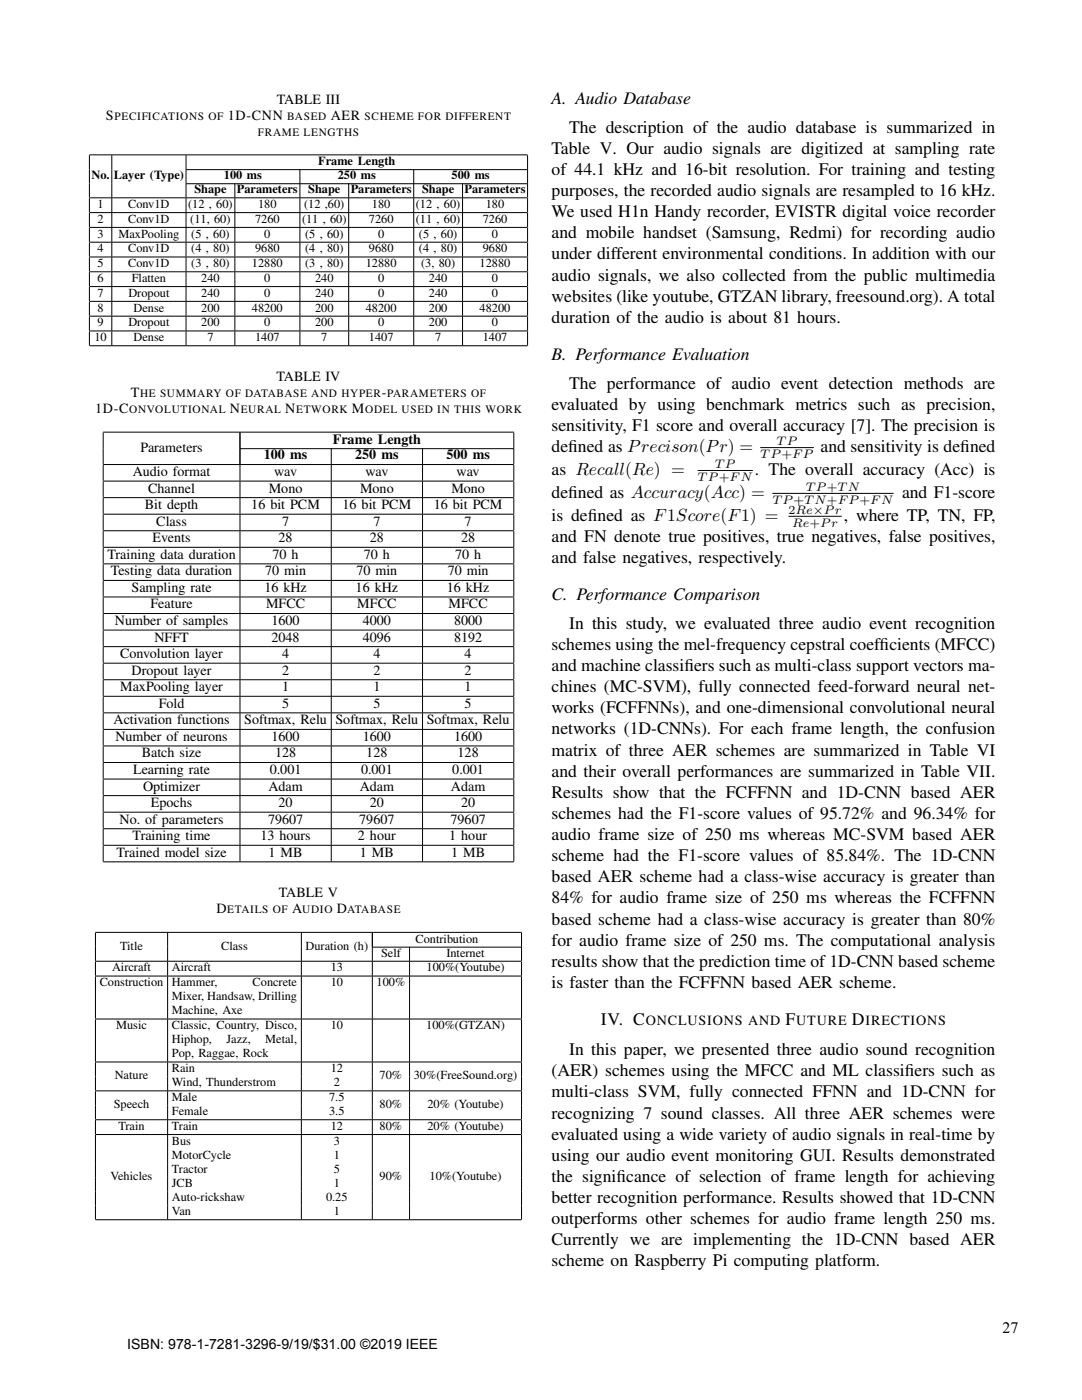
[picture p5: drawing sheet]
<svg xmlns="http://www.w3.org/2000/svg" width="216mm" height="279mm" viewBox="0 0 216 279" stroke-linecap="round" stroke-linejoin="round" font-family="sans-serif">
<defs><g id="words">
<g font-size="3.5">
<text x="110.1" y="20.8">A. Audio Database</text>
<text x="113.6" y="26.5">The description of the audio database is summarized in</text>
<text x="110.1" y="30.7">Table V. Our audio signals are digitized at sampling rate</text>
<text x="110.1" y="34.9">of 44.1 kHz and 16-bit resolution. For training and testing</text>
<text x="110.1" y="39.1">purposes, the recorded audio signals are resampled to 16 kHz.</text>
<text x="110.1" y="43.3">We used H1n Handy recorder, EVISTR digital voice recorder</text>
<text x="110.1" y="47.6">and mobile handset (Samsung, Redmi) for recording audio</text>
<text x="110.1" y="51.8">under different environmental conditions. In addition with our</text>
<text x="110.1" y="56">audio signals, we also collected from the public multimedia</text>
<text x="110.1" y="60.2">websites (like youtube, GTZAN library, freesound.org). A total</text>
<text x="110.1" y="64.4">duration of the audio is about 81 hours.</text>
<text x="110.1" y="71.9">B. Performance Evaluation</text>
<text x="113.6" y="77.6">The performance of audio event detection methods are</text>
<text x="110.1" y="81.8">evaluated by using benchmark metrics such as precision,</text>
<text x="110.1" y="86">sensitivity, F1 score and overall accuracy [7]. The precision is</text>
<text x="110.1" y="90.2">def</text>
<text x="110.1" y="94.8">as Recall(Re) =</text>
<text x="113.4" y="90.2">ined as Precison(Pr) =</text>
<text x="150.6" y="94.8">. The overall accuracy (Acc) is</text>
<text x="163.7" y="90.2">and sensitivity is def</text>
<text x="191.6" y="90.2">ined</text>
<text x="110.1" y="99.3">def</text>
<text x="113.4" y="99.3">ined as Accuracy(Acc) =</text>
<text x="180" y="99.3">and F1-score</text>
<text x="110.1" y="103.9">is def</text>
<text x="117.3" y="103.9">ined as F1Score(F1) =</text>
<text x="168.4" y="103.9">, where TP, TN, FP,</text>
<text x="110.1" y="108.1">and FN denote true positives, true negatives, false positives,</text>
<text x="110.1" y="112.4">and false negatives, respectively.</text>
<text x="110.1" y="119.8">C. Performance Comparison</text>
<text x="113.6" y="125.5">In this study, we evaluated three audio event recognition</text>
<text x="110.1" y="129.7">schemes using the mel-frequency cepstral coeff</text>
<text x="175.5" y="129.7">icients (MFCC)</text>
<text x="110.1" y="133.9">and machine classif</text>
<text x="136.6" y="133.9">iers such as multi-class support vectors ma-</text>
<text x="110.1" y="138.1">chines (MC-SVM), fully connected feed-forward neural net-</text>
<text x="110.1" y="142.4">works (FCFFNNs), and one-dimensional convolutional neural</text>
<text x="110.1" y="146.6">networks (1D-CNNs). For each frame length, the confusion</text>
<text x="110.1" y="150.8">matrix of three AER schemes are summarized in Table VI</text>
<text x="110.1" y="155">and their overall performances are summarized in Table VII.</text>
<text x="110.1" y="159.2">Results show that the FCFFNN and 1D-CNN based AER</text>
<text x="110.1" y="163.4">schemes had the F1-score values of 95.72% and 96.34% for</text>
<text x="110.1" y="167.7">audio frame size of 250 ms whereas MC-SVM based AER</text>
<text x="110.1" y="171.9">scheme had the F1-score values of 85.84%. The 1D-CNN</text>
<text x="110.1" y="176.1">based AER scheme had a class-wise accuracy is greater than</text>
<text x="110.1" y="180.3">84% for audio frame size of 250 ms whereas the FCFFNN</text>
<text x="110.1" y="184.5">based scheme had a class-wise accuracy is greater than 80%</text>
<text x="110.1" y="188.7">for audio frame size of 250 ms. The computational analysis</text>
<text x="110.1" y="193">results show that the prediction time of 1D-CNN based scheme</text>
<text x="110.1" y="197.2">is faster than the FCFFNN based AER scheme.</text>
<text x="119.9" y="204.6">IV. C</text>
<text x="156.8" y="204.6">F</text>
<text x="170" y="204.6">D</text>
<text x="110.1" y="214.8">(AER) schemes using the MFCC and ML classif</text>
<text x="113.6" y="210.6">In this paper, we presented three audio sound recognition</text>
<text x="180.5" y="214.8">iers such as</text>
<text x="110.1" y="219">multi-class SVM, fully connected FFNN and 1D-CNN for</text>
<text x="110.1" y="223.2">recognizing 7 sound classes. All three AER schemes were</text>
<text x="110.1" y="227.4">evaluated using a wide variety of audio signals in real-time by</text>
<text x="110.1" y="231.7">using our audio event monitoring GUI. Results demonstrated</text>
<text x="110.1" y="235.9">the signif</text>
<text x="123" y="235.9">icance of selection of frame length for achieving</text>
<text x="110.1" y="240.1">better recognition performance. Results showed that 1D-CNN</text>
<text x="110.1" y="244.3">outperforms other schemes for audio frame length 250 ms.</text>
<text x="110.1" y="248.5">Currently we are implementing the 1D-CNN based AER</text>
<text x="110.1" y="252.7">scheme on Raspberry Pi computing platform.</text>
</g>
<text font-size="3.2" x="200" y="266">27</text>
<g font-size="2.8">
<text x="21.1" y="23.9">S</text>
<text x="45.4" y="23.9">1D-CNN</text>
<text x="55.3" y="20.8">TABLE III</text>
<text x="66" y="23.9">AER</text>
<text x="55.2" y="76.1">TABLE IV</text>
<text x="19" y="82.4">1D-C</text>
<text x="26.1" y="79.3">T</text>
<text x="45.9" y="82.4">N</text>
<text x="56.9" y="82.4">N</text>
<text x="70.2" y="82.4">M</text>
<text x="76.2" y="79.3">-</text>
<text x="66.4" y="88.5">Frame Length</text>
<text x="26.5" y="95">Audio format</text>
<text x="28" y="90.1">Parameters</text>
<text x="52.6" y="91.7">100 ms</text>
<text x="54.7" y="95">wav</text>
<text x="70.9" y="91.7">250 ms</text>
<text x="72.9" y="95">wav</text>
<text x="89.1" y="91.7">500 ms</text>
<text x="91.1" y="95">wav</text>
<text x="28.9" y="101.6">Bit depth</text>
<text x="29.6" y="98.3">Channel</text>
<text x="50.1" y="101.6">16 bit PCM</text>
<text x="53.6" y="98.3">Mono</text>
<text x="68.4" y="101.6">16 bit PCM</text>
<text x="71.8" y="98.3">Mono</text>
<text x="86.6" y="101.6">16 bit PCM</text>
<text x="90.1" y="98.3">Mono</text>
<text x="31.2" y="104.9">Class</text>
<text x="56.3" y="104.9">7</text>
<text x="74.5" y="104.9">7</text>
<text x="92.7" y="104.9">7</text>
<text x="21.4" y="111.5">Training data duration</text>
<text x="30.4" y="108.2">Events</text>
<text x="54.4" y="111.5">70 h</text>
<text x="55.6" y="108.2">28</text>
<text x="72.6" y="111.5">70 h</text>
<text x="73.8" y="108.2">28</text>
<text x="90.8" y="111.5">70 h</text>
<text x="92" y="108.2">28</text>
<text x="22.1" y="114.8">Testing data duration</text>
<text x="26.2" y="118.1">Sampling rate</text>
<text x="52.8" y="118.1">16 kHz</text>
<text x="52.9" y="114.8">70 min</text>
<text x="71" y="118.1">16 kHz</text>
<text x="71.1" y="114.8">70 min</text>
<text x="89.2" y="118.1">16 kHz</text>
<text x="89.3" y="114.8">70 min</text>
<text x="22.9" y="124.7">Number of samples</text>
<text x="30" y="121.4">Feature</text>
<text x="53.1" y="121.4">MFCC</text>
<text x="54.2" y="124.7">1600</text>
<text x="71.3" y="121.4">MFCC</text>
<text x="72.4" y="124.7">4000</text>
<text x="89.5" y="121.4">MFCC</text>
<text x="90.6" y="124.7">8000</text>
<text x="24" y="131.3">Convolution layer</text>
<text x="30.8" y="128">NFFT</text>
<text x="54.2" y="128">2048</text>
<text x="56.3" y="131.3">4</text>
<text x="72.4" y="128">4096</text>
<text x="74.5" y="131.3">4</text>
<text x="90.6" y="128">8192</text>
<text x="92.7" y="131.3">4</text>
<text x="24" y="137.9">MaxPooling layer</text>
<text x="26.2" y="134.6">Dropout layer</text>
<text x="56.3" y="134.6">2</text>
<text x="56.3" y="137.9">1</text>
<text x="74.5" y="134.6">2</text>
<text x="74.5" y="137.9">1</text>
<text x="92.7" y="134.6">2</text>
<text x="92.7" y="137.9">1</text>
<text x="31.7" y="141.2">Fold</text>
<text x="56.3" y="141.2">5</text>
<text x="74.5" y="141.2">5</text>
<text x="92.7" y="141.2">5</text>
<text x="22.6" y="144.5">Activation functions</text>
<text x="23" y="147.9">Number of neurons</text>
<text x="48.7" y="144.5">Softmax, Relu</text>
<text x="54.2" y="147.9">1600</text>
<text x="66.9" y="144.5">Softmax, Relu</text>
<text x="72.4" y="147.9">1600</text>
<text x="85.2" y="144.5">Softmax, Relu</text>
<text x="90.6" y="147.9">1600</text>
<text x="26.6" y="154.5">Learning rate</text>
<text x="28.3" y="151.2">Batch size</text>
<text x="53.8" y="154.5">0.001</text>
<text x="54.9" y="151.2">128</text>
<text x="72" y="154.5">0.001</text>
<text x="73.1" y="151.2">128</text>
<text x="90.3" y="154.5">0.001</text>
<text x="91.3" y="151.2">128</text>
<text x="28.5" y="157.8">Optimizer</text>
<text x="30.1" y="161.1">Epochs</text>
<text x="53.6" y="157.8">Adam</text>
<text x="55.6" y="161.1">20</text>
<text x="71.8" y="157.8">Adam</text>
<text x="73.8" y="161.1">20</text>
<text x="90" y="157.8">Adam</text>
<text x="92" y="161.1">20</text>
<text x="23.8" y="164.4">No. of parameters</text>
<text x="26.5" y="167.7">Training time</text>
<text x="52" y="167.7">13 hours</text>
<text x="53.5" y="164.4">79607</text>
<text x="71.4" y="167.7">2 hour</text>
<text x="71.7" y="164.4">79607</text>
<text x="89.6" y="167.7">1 hour</text>
<text x="89.9" y="164.4">79607</text>
<text x="23.2" y="171">Trained model size</text>
<text x="53.6" y="171">1 MB</text>
<text x="71.8" y="171">1 MB</text>
<text x="90" y="171">1 MB</text>
<text x="55.7" y="179.1">TABLE V</text>
<text x="43.2" y="182.3">D</text>
<text x="58.3" y="182.3">A</text>
<text x="67.2" y="182.3">D</text>
<text x="128.8" y="204.6">ONCLUSIONS AND</text>
<text x="158.9" y="204.6">UTURE</text>
<text x="172.7" y="204.6">IRECTIONS</text>
<text x="25.4" y="269.2">ISBN: 978-1-7281-3296-9/19/$31.00 ©2019 IEEE</text>
</g>
<g font-size="2.5">
<text x="18.3" y="35.8">No.</text>
<text x="22.7" y="35.8">Layer (Type)</text>
<text x="44.7" y="35.8">100 ms</text>
<text x="63.5" y="32.9">Frame Length</text>
<text x="67.4" y="35.8">250 ms</text>
<text x="90.1" y="35.8">500 ms</text>
<text x="19.5" y="41.5">1</text>
<text x="25.6" y="41.5">Conv1D</text>
<text x="37.5" y="41.5">(12 , 60)</text>
<text x="38.8" y="38.6">Shape</text>
<text x="47.3" y="38.6">Parameters</text>
<text x="51.5" y="41.5">180</text>
<text x="60.7" y="41.5">(12 ,60)</text>
<text x="61.5" y="38.6">Shape</text>
<text x="70" y="38.6">Parameters</text>
<text x="74.2" y="41.5">180</text>
<text x="83" y="41.5">(12 , 60)</text>
<text x="84.2" y="38.6">Shape</text>
<text x="92.7" y="38.6">Parameters</text>
<text x="96.9" y="41.5">180</text>
<text x="19.5" y="44.5">2</text>
<text x="19.5" y="47.4">3</text>
<text x="23.6" y="47.4">MaxPooling</text>
<text x="25.6" y="44.5">Conv1D</text>
<text x="38" y="44.5">(11, 60)</text>
<text x="38.2" y="47.4">(5 , 60)</text>
<text x="50.9" y="44.5">7260</text>
<text x="52.7" y="47.4">0</text>
<text x="60.3" y="44.5">(11 , 60)</text>
<text x="60.9" y="47.4">(5 , 60)</text>
<text x="73.6" y="44.5">7260</text>
<text x="75.5" y="47.4">0</text>
<text x="83" y="44.5">(11 , 60)</text>
<text x="83.6" y="47.4">(5 , 60)</text>
<text x="96.3" y="44.5">7260</text>
<text x="98.2" y="47.4">0</text>
<text x="19.5" y="50.4">4</text>
<text x="19.5" y="53.3">5</text>
<text x="25.6" y="50.4">Conv1D</text>
<text x="25.6" y="53.3">Conv1D</text>
<text x="38.2" y="50.4">(4 , 80)</text>
<text x="38.2" y="53.3">(3 , 80)</text>
<text x="50.3" y="53.3">12880</text>
<text x="50.9" y="50.4">9680</text>
<text x="60.9" y="50.4">(4 , 80)</text>
<text x="60.9" y="53.3">(3 , 80)</text>
<text x="73" y="53.3">12880</text>
<text x="73.6" y="50.4">9680</text>
<text x="83.6" y="50.4">(4 , 80)</text>
<text x="84" y="53.3">(3, 80)</text>
<text x="95.7" y="53.3">12880</text>
<text x="96.3" y="50.4">9680</text>
<text x="19.5" y="56.3">6</text>
<text x="19.5" y="59.2">7</text>
<text x="25.6" y="59.2">Dropout</text>
<text x="26.3" y="56.3">Flatten</text>
<text x="40.1" y="56.3">240</text>
<text x="40.1" y="59.2">240</text>
<text x="52.7" y="56.3">0</text>
<text x="52.7" y="59.2">0</text>
<text x="62.9" y="56.3">240</text>
<text x="62.9" y="59.2">240</text>
<text x="75.5" y="56.3">0</text>
<text x="75.5" y="59.2">0</text>
<text x="85.6" y="56.3">240</text>
<text x="85.6" y="59.2">240</text>
<text x="98.2" y="56.3">0</text>
<text x="98.2" y="59.2">0</text>
<text x="19.5" y="62.2">8</text>
<text x="19.5" y="65.1">9</text>
<text x="25.6" y="65.1">Dropout</text>
<text x="26.6" y="62.2">Dense</text>
<text x="40.1" y="62.2">200</text>
<text x="40.1" y="65.1">200</text>
<text x="50.3" y="62.2">48200</text>
<text x="52.7" y="65.1">0</text>
<text x="62.9" y="62.2">200</text>
<text x="62.9" y="65.1">200</text>
<text x="73" y="62.2">48200</text>
<text x="75.5" y="65.1">0</text>
<text x="85.6" y="62.2">200</text>
<text x="85.6" y="65.1">200</text>
<text x="95.7" y="62.2">48200</text>
<text x="98.2" y="65.1">0</text>
<text x="18.8" y="68.1">10</text>
<text x="26.6" y="68.1">Dense</text>
<text x="41.4" y="68.1">7</text>
<text x="50.9" y="68.1">1407</text>
<text x="64.1" y="68.1">7</text>
<text x="73.6" y="68.1">1407</text>
<text x="86.8" y="68.1">7</text>
<text x="96.3" y="68.1">1407</text>
<text x="154.9" y="88.8">TP</text>
<text x="139.2" y="96">TP+FN</text>
<text x="142.6" y="93.4">TP</text>
<text x="151.7" y="91.4">TP+FP</text>
<text x="154.1" y="100.6">TP+TN+FP+FN</text>
<text x="160.8" y="98">TP+TN</text>
<text x="157.3" y="102.5">2Re×Pr</text>
<text x="158.1" y="105.1">Re+Pr</text>
<text x="24" y="189.5">Title</text>
<text x="44.1" y="189.5">Class</text>
<text x="61" y="189.5">Duration (h)</text>
<text x="76" y="190.9">Self</text>
<text x="82.9" y="188.1">Contribution</text>
<text x="89.1" y="190.9">Internet</text>
<text x="19.9" y="196.8">Construction</text>
<text x="22.4" y="193.9">Aircraft</text>
<text x="34.3" y="193.9">Aircraft</text>
<text x="34.3" y="196.8">Hammer,</text>
<text x="50.4" y="196.8">Concrete</text>
<text x="66" y="193.9">13</text>
<text x="66" y="196.8">10</text>
<text x="75.1" y="196.8">100%</text>
<text x="85.1" y="193.9">100%(Youtube)</text>
<text x="34.3" y="199.6">Mixer, Handsaw, Drilling</text>
<text x="34.3" y="202.5">Machine, Axe</text>
<text x="23.2" y="205.4">Music</text>
<text x="34.3" y="205.4">Classic, Country, Disco,</text>
<text x="34.3" y="208.2">Hiphop,</text>
<text x="45.2" y="208.2">Jazz,</text>
<text x="52.9" y="208.2">Metal,</text>
<text x="66" y="205.4">10</text>
<text x="85" y="205.4">100%(GTZAN)</text>
<text x="22.9" y="215.4">Nature</text>
<text x="34.3" y="211">Pop, Raggae, Rock</text>
<text x="34.3" y="214">Rain</text>
<text x="66" y="214">12</text>
<text x="75.8" y="215.4">70%</text>
<text x="82.6" y="215.4">30%(FreeSound.org)</text>
<text x="22.7" y="221.1">Speech</text>
<text x="34.3" y="216.8">Wind, Thunderstrom</text>
<text x="34.3" y="219.7">Male</text>
<text x="65.7" y="219.7">7.5</text>
<text x="66.6" y="216.8">2</text>
<text x="75.8" y="221.1">80%</text>
<text x="85.3" y="221.1">20% (Youtube)</text>
<text x="23.6" y="225.5">Train</text>
<text x="34.3" y="222.6">Female</text>
<text x="34.3" y="225.5">Train</text>
<text x="65.7" y="222.6">3.5</text>
<text x="66" y="225.5">12</text>
<text x="75.8" y="225.5">80%</text>
<text x="85.3" y="225.5">20% (Youtube)</text>
<text x="34.3" y="228.5">Bus</text>
<text x="34.3" y="231.3">MotorCycle</text>
<text x="66.6" y="228.5">3</text>
<text x="66.6" y="231.3">1</text>
<text x="22.1" y="235.5">Vehicles</text>
<text x="34.3" y="234.1">Tractor</text>
<text x="34.3" y="236.9">JCB</text>
<text x="34.3" y="239.7">Auto-rickshaw</text>
<text x="65.1" y="239.7">0.25</text>
<text x="66.6" y="234.1">5</text>
<text x="66.6" y="236.9">1</text>
<text x="75.8" y="235.5">90%</text>
<text x="85.7" y="235.5">10%(Youtube)</text>
<text x="34.3" y="242.5">Van</text>
<text x="66.6" y="242.5">1</text>
</g>
<g font-size="2.2">
<text x="22.8" y="23.9">PECIFICATIONS OF</text>
<text x="57.3" y="23.9">BASED</text>
<text x="72.7" y="23.9">SCHEME FOR DIFFERENT</text>
<text x="51.4" y="27.1">FRAME LENGTHS</text>
<text x="25.8" y="82.4">ONVOLUTIONAL</text>
<text x="27.9" y="79.3">HE SUMMARY OF DATABASE AND HYPER PARAMETERS OF</text>
<text x="48" y="82.4">EURAL</text>
<text x="59.1" y="82.4">ETWORK</text>
<text x="72.9" y="82.4">ODEL USED IN THIS WORK</text>
<text x="45.4" y="182.3">ETAILS OF</text>
<text x="60.3" y="182.3">UDIO</text>
<text x="69.3" y="182.3">ATABASE</text>
</g>
</g></defs>
<g fill="none" stroke="#000" stroke-width=".2">
<path d="M17.8 30.9h87.5M17.8 31v8.4M17.8 39.6v2.8M17.8 39.5h87.5M22.3 31v8.4M22.3 39.6v2.8M37.1 31v8.4M37.1 39.6v2.8M37.1 33.9h68.2M37.1 36.7h68.2M46.9 36.6v2.8M46.9 39.6v2.8"/>
<path d="M59.8 39.6v2.8M59.8 33.8v5.6M69.6 36.6v2.8M69.6 39.6v2.8M82.6 39.6v2.8M82.6 33.8v5.6M92.3 36.6v2.8M92.3 39.6v2.8M105.3 31v8.4M105.3 39.6v2.8M17.8 42.5v2.8M17.8 45.5v2.8"/>
<path d="M17.8 48.4v2.8M17.8 51.4v2.8M17.8 54.3v2.8M17.8 57.3v2.8M17.8 42.4h87.5M17.8 45.4h87.5M17.8 48.3h87.5M17.8 51.3h87.5M17.8 54.2h87.5M17.8 57.2h87.5M22.3 42.5v2.8M22.3 45.5v2.8"/>
<path d="M22.3 48.4v2.8M22.3 51.4v2.8M22.3 54.3v2.8M22.3 57.3v2.8M37.1 42.5v2.8M37.1 45.5v2.8M37.1 48.4v2.8M37.1 51.4v2.8M37.1 54.3v2.8M37.1 57.3v2.8M46.9 42.5v2.8M46.9 45.5v2.8"/>
<path d="M46.9 48.4v2.8M46.9 51.4v2.8M46.9 54.3v2.8M46.9 57.3v2.8M59.8 42.5v2.8M59.8 45.5v2.8M59.8 48.4v2.8M59.8 51.4v2.8M59.8 54.3v2.8M59.8 57.3v2.8M69.6 42.5v2.8M69.6 45.5v2.8"/>
<path d="M69.6 48.4v2.8M69.6 51.4v2.8M69.6 54.3v2.8M69.6 57.3v2.8M82.6 42.5v2.8M82.6 45.5v2.8M82.6 48.4v2.8M82.6 51.4v2.8M82.6 54.3v2.8M82.6 57.3v2.8M92.3 42.5v2.8M92.3 45.5v2.8"/>
<path d="M92.3 48.4v2.8M92.3 51.4v2.8M92.3 54.3v2.8M92.3 57.3v2.8M105.3 42.5v2.8M105.3 45.5v2.8M105.3 48.4v2.8M105.3 51.4v2.8M105.3 54.3v2.8M105.3 57.3v2.8M17.8 60.2v2.8M17.8 63.2v2.8"/>
<path d="M17.8 66.1v2.8M17.8 60.1h87.5M17.8 63.1h87.5M17.8 66.1h87.5M17.8 69h87.5M22.3 60.2v2.8M22.3 63.2v2.8M22.3 66.1v2.8M37.1 60.2v2.8M37.1 63.2v2.8M37.1 66.1v2.8M46.9 60.2v2.8"/>
<path d="M46.9 63.2v2.8M46.9 66.1v2.8M59.8 60.2v2.8M59.8 63.2v2.8M59.8 66.1v2.8M69.6 60.2v2.8M69.6 63.2v2.8M69.6 66.1v2.8M82.6 60.2v2.8M82.6 63.2v2.8M82.6 66.1v2.8M92.3 60.2v2.8"/>
<path d="M92.3 63.2v2.8M92.3 66.1v2.8M105.3 60.2v2.8M105.3 63.2v2.8M105.3 66.1v2.8M20.6 92.8v3.1M20.6 96.1v3.1M20.6 99.4v3.1M20.6 92.7h81.9M20.6 96h81.9M20.6 99.3h81.9M20.6 86.2h81.9"/>
<path d="M20.6 86.3v6.3M47.9 92.8v3.1M47.9 96.1v3.1M47.9 99.4v3.1M47.9 89.5h54.6M47.9 86.3v6.3M66.1 89.5v3.1M66.1 92.8v3.1M66.1 96.1v3.1M66.1 99.4v3.1M84.3 89.5v3.1M84.3 92.8v3.1"/>
<path d="M84.3 96.1v3.1M84.3 99.4v3.1M102.5 86.3v6.3M102.5 92.8v3.1M102.5 96.1v3.1M102.5 99.4v3.1M139.2 93.9h11M151.7 89.3h10.7M154.1 98.5h24.2M20.6 102.7v3.2M20.6 106v3.2M20.6 109.3v3.2"/>
<path d="M20.6 112.6v3.2M20.6 115.9v3.2M20.6 119.2v3.2M20.6 102.6h81.9M20.6 105.9h81.9M20.6 109.2h81.9M20.6 112.5h81.9M20.6 115.8h81.9M20.6 119.1h81.9M47.9 102.7v3.2M47.9 106v3.2M47.9 109.3v3.2"/>
<path d="M47.9 112.6v3.2M47.9 115.9v3.2M47.9 119.2v3.2M66.1 102.7v3.2M66.1 106v3.2M66.1 109.3v3.2M66.1 112.6v3.2M66.1 115.9v3.2M66.1 119.2v3.2M84.3 102.7v3.2M84.3 106v3.2M84.3 109.3v3.2"/>
<path d="M84.3 112.6v3.2M84.3 115.9v3.2M84.3 119.2v3.2M102.5 102.7v3.2M102.5 106v3.2M102.5 109.3v3.2M102.5 112.6v3.2M102.5 115.9v3.2M102.5 119.2v3.2M157.3 103h10.6M20.6 122.5v3.2M20.6 125.8v3.2"/>
<path d="M20.6 129.1v3.2M20.6 132.4v3.2M20.6 135.7v3.2M20.6 139v3.2M20.6 122.4h81.9M20.6 125.7h81.9M20.6 129h81.9M20.6 132.4h81.9M20.6 135.7h81.9M20.6 139h81.9M47.9 122.5v3.2M47.9 125.8v3.2"/>
<path d="M47.9 129.1v3.2M47.9 132.4v3.2M47.9 135.7v3.2M47.9 139v3.2M66.1 122.5v3.2M66.1 125.8v3.2M66.1 129.1v3.2M66.1 132.4v3.2M66.1 135.7v3.2M66.1 139v3.2M84.3 122.5v3.2M84.3 125.8v3.2"/>
<path d="M84.3 129.1v3.2M84.3 132.4v3.2M84.3 135.7v3.2M84.3 139v3.2M102.5 122.5v3.2M102.5 125.8v3.2M102.5 129.1v3.2M102.5 132.4v3.2M102.5 135.7v3.2M102.5 139v3.2M20.6 142.3v3.2M20.6 145.6v3.2"/>
<path d="M20.6 148.9v3.2M20.6 152.2v3.2M20.6 155.5v3.2M20.6 158.9v3.1M20.6 142.3h81.9M20.6 145.6h81.9M20.6 148.9h81.9M20.6 152.2h81.9M20.6 155.5h81.9M20.6 158.8h81.9M47.9 142.3v3.2M47.9 145.6v3.2"/>
<path d="M47.9 148.9v3.2M47.9 152.2v3.2M47.9 155.5v3.2M47.9 158.9v3.1M66.1 142.3v3.2M66.1 145.6v3.2M66.1 148.9v3.2M66.1 152.2v3.2M66.1 155.5v3.2M66.1 158.9v3.1M84.3 142.3v3.2M84.3 145.6v3.2"/>
<path d="M84.3 148.9v3.2M84.3 152.2v3.2M84.3 155.5v3.2M84.3 158.9v3.1M102.5 142.3v3.2M102.5 145.6v3.2M102.5 148.9v3.2M102.5 152.2v3.2M102.5 155.5v3.2M102.5 158.9v3.1M20.6 162.2v3.1M20.6 165.5v3.1"/>
<path d="M20.6 168.8v3.1M20.6 162.1h81.9M20.6 165.4h81.9M20.6 168.7h81.9M20.6 172h81.9M47.9 162.2v3.1M47.9 165.5v3.1M47.9 168.8v3.1M66.1 162.2v3.1M66.1 165.5v3.1M66.1 168.8v3.1M84.3 162.2v3.1"/>
<path d="M84.3 165.5v3.1M84.3 168.8v3.1M102.5 162.2v3.1M102.5 165.5v3.1M102.5 168.8v3.1M19 191.9v2.8M19 194.9v8.4M19 191.8h85.1M19 194.8h85.1M19 186.1h85.1M19 186.1v5.7M33.4 191.9v2.8"/>
<path d="M33.4 194.9v8.4M33.4 186.1v5.7M60.1 191.9v2.8M60.1 194.9v8.4M60.1 186.1v5.7M74.3 191.9v2.8M74.3 194.9v8.4M74.3 189h29.8M74.3 186.1v5.7M81.7 191.9v2.8M81.7 194.9v8.4M81.7 189v2.8"/>
<path d="M104.1 191.9v2.8M104.1 194.9v8.4M104.1 186.1v5.7M19 203.4v8.5M19 212v5.6M19 217.8v5.6M19 203.4h85.1M19 211.9h85.1M19 217.7h85.1M33.4 203.4v8.5M33.4 212v5.6M33.4 217.8v5.6"/>
<path d="M60.1 203.4v8.5M60.1 212v5.6M60.1 217.8v5.6M74.3 203.4v8.5M74.3 212v5.6M74.3 217.8v5.6M81.7 203.4v8.5M81.7 212v5.6M81.7 217.8v5.6M104.1 203.4v8.5M104.1 212v5.6M104.1 217.8v5.6"/>
<path d="M19 223.5v2.9M19 226.5v16.9M19 223.5h85.1M19 226.4h85.1M33.4 223.5v2.9M33.4 226.5v16.9M60.1 223.5v2.9M60.1 226.5v16.9M74.3 223.5v2.9M74.3 226.5v16.9M81.7 223.5v2.9M81.7 226.5v16.9"/>
<path d="M104.1 223.5v2.9M104.1 226.5v16.9M19 243.4h85.1"/>
</g>
<use href="#words"/>
</svg>
